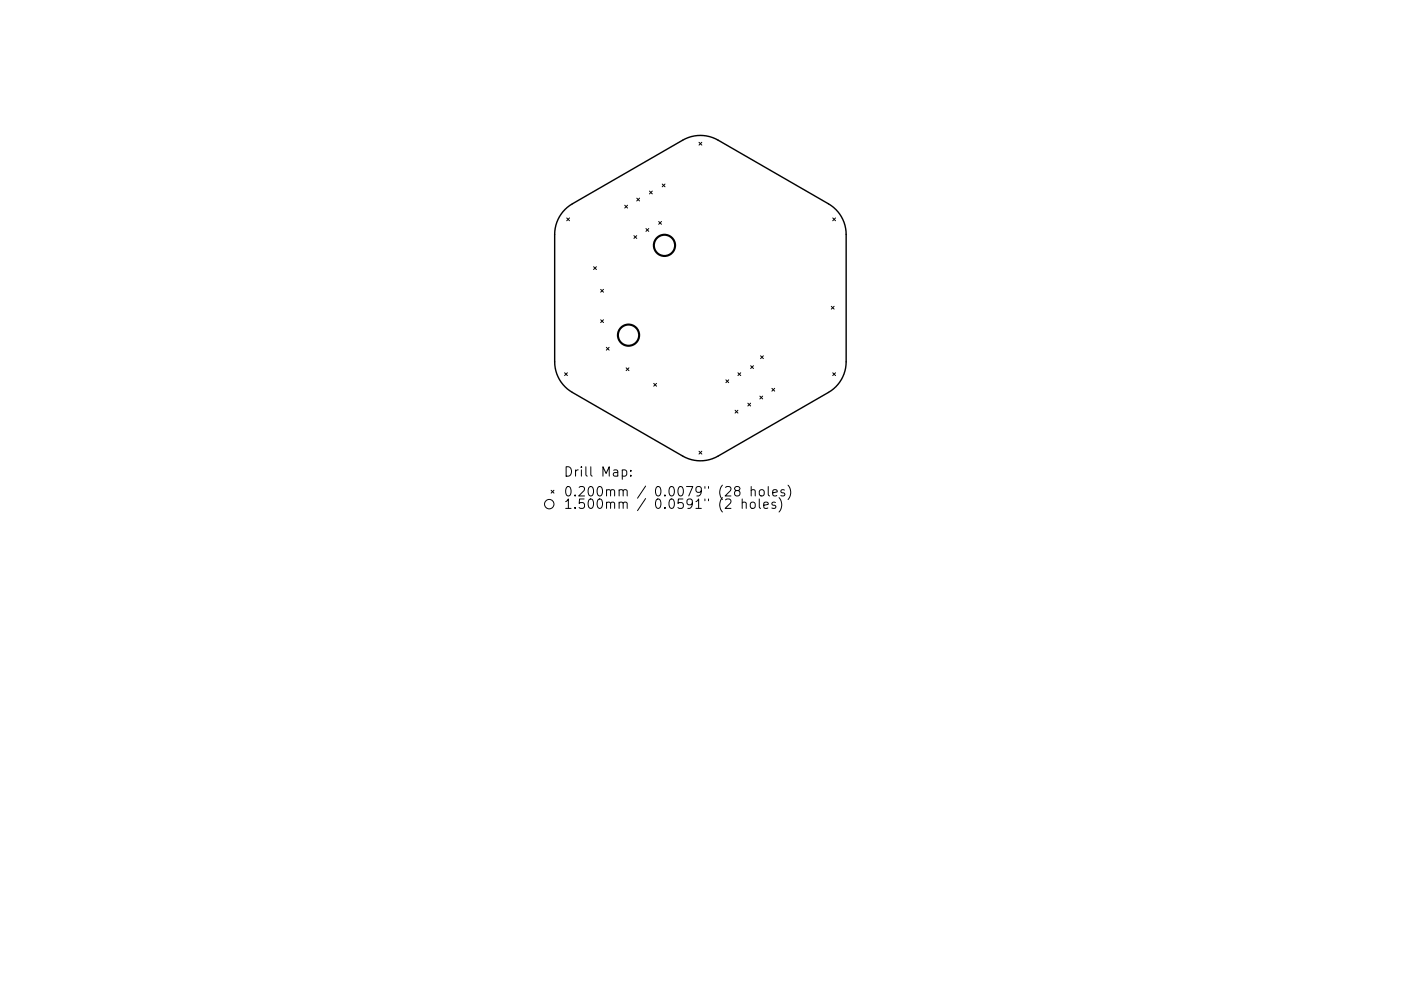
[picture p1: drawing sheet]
<svg xmlns="http://www.w3.org/2000/svg" width="297mm" height="210mm" viewBox="0 0 297 210" stroke-linecap="round" stroke-linejoin="round" font-family="sans-serif">
<defs><g id="words">
<g font-size="2.8">
<text x="119.5" y="101.1">Drill Map:</text>
<text x="119.5" y="105.3">0.200mm / 0.0079&quot; (28 holes)</text>
<text x="119.5" y="108">1.500mm / 0.0591&quot; (2 holes)</text>
</g>
</g></defs>
<path d="M119.8 44.4l1.6-1.2 23.4-13.5a7.5 7.5 0 0 1 7.5 0l23.4 13.5a7.5 7.5 0 0 1 3.7 6.5v27.1a7.5 7.5 0 0 1-3.7 6.5l-23.4 13.5a7.5 7.5 0 0 1-7.5 0l-23.4-13.5a7.5 7.5 0 0 1-3.8-6.5v-27.1a7.5 7.5 0 0 1 2.2-5.3z" fill="none" stroke="#000" stroke-width=".3"/>
<g fill="none" stroke="#000" stroke-width=".21">
<path d="M140.4 39l.6 .6M141 39l-.6 .6M148.2 30.2l.6 .6M148.8 30.2l-.6 .6M120.2 46.2l.6 .6M120.8 46.2l-.6 .6M125.9 56.6l.6 .6M126.5 56.6l-.6 .6M132.5 43.5l.6 .6M133.1 43.5l-.6 .6M134.4 50l.6 .6M135 50l-.6 .6"/>
<path d="M135 42l.6 .6M135.6 42l-.6 .6M137 48.5l.6 .6M137.6 48.5l-.6 .6M137.7 40.5l.6 .6M138.3 40.5l-.6 .6M139.7 47l.6 .6M140.3 47l-.6 .6M176.6 46.2l.6 .6M177.2 46.2l-.6 .6M119.7 79.1l.6 .6M120.3 79.1l-.6 .6"/>
<path d="M127.4 61.4l.6 .6M127.4 67.8l.6 .6M128 61.4l-.6 .6M128 67.8l-.6 .6M128.6 73.7l.6 .6M129.2 73.7l-.6 .6M132.8 78l.6 .6M133.4 78l-.6 .6M156.5 79.1l.6 .6M157.1 79.1l-.6 .6M159.2 77.6l.6 .6M159.8 77.6l-.6 .6"/>
<path d="M161.3 75.5l.6 .6M161.9 75.5l-.6 .6M176.3 65l.6 .6M176.6 79.1l.6 .6M176.9 65l-.6 .6M177.2 79.1l-.6 .6M131.9 99.8l.6-.1 .4 .4v.5l-.2 .3h-.8M133.7 99.8v.2M138.6 81.3l.6 .6M139.2 81.3l-.6 .6M148.2 95.7l.6 .6M148.8 95.7l-.6 .6"/>
<path d="M153.9 80.6l.6 .6M154.5 80.6l-.6 .6M155.9 87l.6 .6M156.5 87l-.6 .6M158.6 85.5l.6 .6M159.2 85.5l-.6 .6M161.1 84l.6 .6M161.7 84l-.6 .6M163.7 82.4l.6 .6M164.3 82.4l-.6 .6M116.9 104l.6 .6M117.5 104l-.6 .6"/>
<path d="M133.7 100.8v.2M156.1 104.1l-.4-.4 .1-.3 .3-.2 .6 .1 .2 .3-.1 .3-.9 .3-.2 .3 .1 .5 .3 .2 .6-.1 .2-.3v-.3l-.4-.4M157.4 106.7a.5 .5 0 0 1 .8 .1v1.1M157.4 105.9v2M159.2 106.7a.54 .54 0 0 1 .5-.2 .54 .54 0 0 1 .4 .4v.6a.54 .54 0 0 1-.5 .4 .54 .54 0 0 1-.5-.4zM159.3 104.1a.5 .5 0 0 1 .8 .1v1M159.3 103.2v2M161 105.9v1.7l.3 .3M161.1 104.1a.54 .54 0 0 1 .5-.2 .54 .54 0 0 1 .4 .4v.5a.54 .54 0 0 1-.5 .4 .54 .54 0 0 1-.5-.4zM161.9 107.2l1-.2-.1-.4-.6-.1-.3 .3 .1 1h.8M162.9 103.2v1.7l.3 .3M163.8 104.6l1-.2-.1-.4-.6-.1-.3 .3 .1 .9h.8"/>
<path d="M164.4 106.6l-.5-.1-.3 .3 .1 .3 .7 .2v.5h-.8M165.2 105.6a2.29 2.29 0 0 1 0 3M166.3 104l-.5-.1-.2 .3v.3l.7 .2v.4h-.7M167.1 102.9a2.29 2.29 0 0 1 0 3.1"/>
<circle cx="116.5" cy="107" r="1"/>
</g>
<g fill="none" stroke="#000" stroke-width=".45">
<circle cx="140.9" cy="52.1" r="2.25"/>
<circle cx="133.3" cy="71.1" r="2.25"/>
</g>
<use href="#words"/>
</svg>
